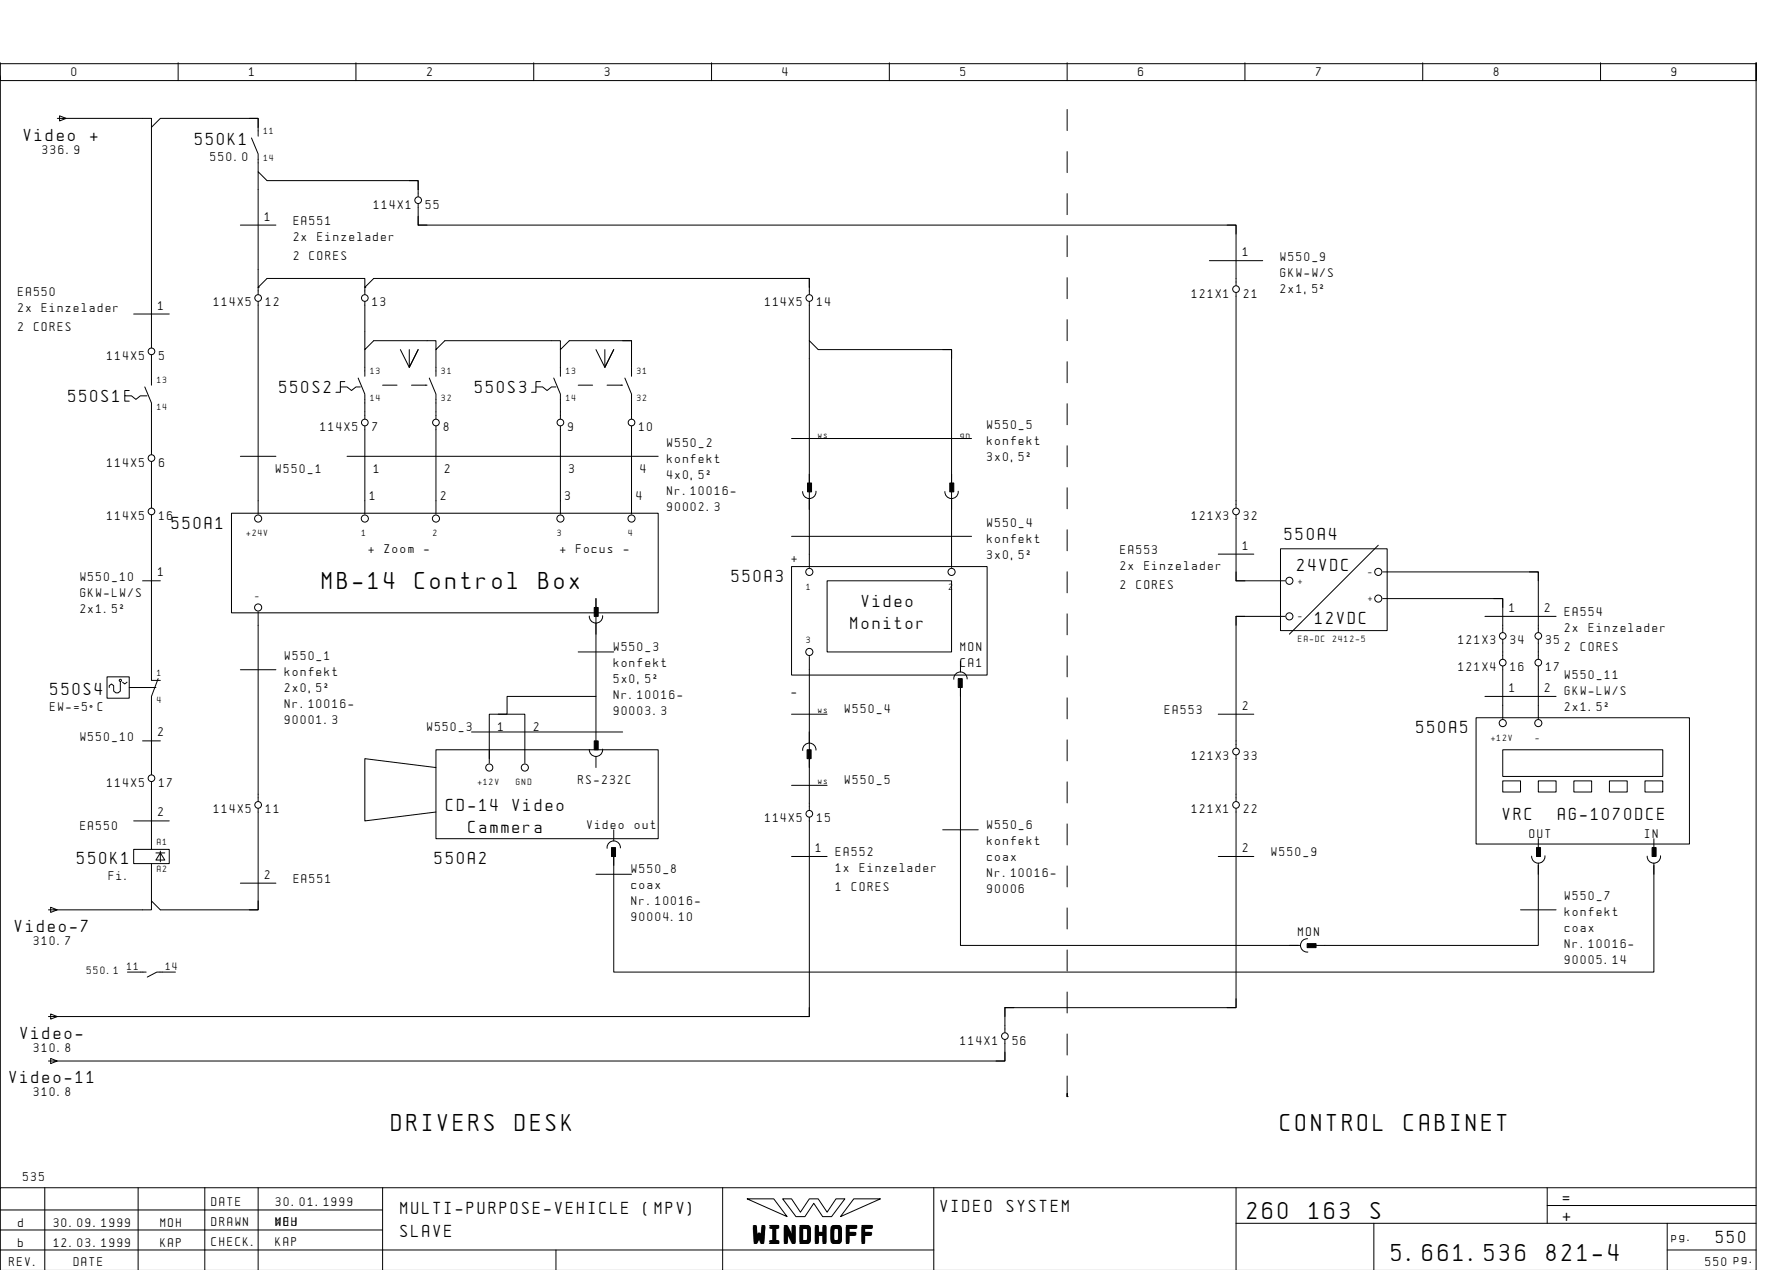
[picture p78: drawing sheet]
<svg xmlns="http://www.w3.org/2000/svg" width="399mm" height="286mm" viewBox="0 0 399 286" stroke-linecap="round" stroke-linejoin="round" font-family="sans-serif">
<defs><g id="words">
<g font-size="4.4">
<text x="72.5" y="132.4">MB-14</text>
<text x="93.4" y="132.4">Control</text>
<text x="121.2" y="132.4">Box</text>
<text x="88.1" y="254.4">DRIVERS</text>
<text x="115.9" y="254.4">DESK</text>
<text x="288.1" y="254.4">CONTROL</text>
<text x="315.9" y="254.4">CABINET</text>
<text x="280.6" y="274.1">260</text>
<text x="294.5" y="274.1">163</text>
<text x="308.4" y="274.1">S</text>
<text x="169.5" y="279.3">WINDHOFF</text>
<text x="313.1" y="283.6">5.661.536</text>
<text x="347.9" y="283.6">821-4</text>
</g>
<g font-size="3.1">
<text x="5.4" y="31.6">Video</text>
<text x="20.3" y="31.6">+</text>
<text x="43.9" y="32.6">550K1</text>
<text x="62.9" y="88.4">550S2</text>
<text x="106.9" y="88.4">550S3</text>
<text x="15.4" y="90.4">550S1</text>
<text x="38.6" y="118.9">550A1</text>
<text x="289.1" y="121.4">550A4</text>
<text x="164.6" y="130.9">550A3</text>
<text x="291.9" y="128.4">24VDC</text>
<text x="193.9" y="136.4">Video</text>
<text x="191.4" y="141.4">Monitor</text>
<text x="295.9" y="140.4">12VDC</text>
<text x="11.4" y="156.4">550S4</text>
<text x="318.6" y="164.9">550A5</text>
<text x="100.4" y="182.4">CD-14</text>
<text x="115.3" y="182.4">Video</text>
<text x="338.1" y="184.4">VRC</text>
<text x="350.5" y="184.4">AG-1070DCE</text>
<text x="105.4" y="187.4">Cammera</text>
<text x="17.4" y="194.4">550K1</text>
<text x="97.9" y="194.4">550A2</text>
<text x="3.4" y="209.6">Video-7</text>
<text x="4.6" y="233.6">Video-</text>
<text x="2.1" y="243.6">Video-11</text>
<text x="90.1" y="273.1">MULTI-PURPOSE-VEHICLE</text>
<text x="144.8" y="273.1">(MPV)</text>
<text x="211.6" y="272.6">VIDEO</text>
<text x="226.5" y="272.6">SYSTEM</text>
<text x="351.6" y="270.6">=</text>
<text x="351.6" y="274.6">+</text>
<text x="90.1" y="278.1">SLAVE</text>
<text x="386.1" y="279.6">550</text>
</g>
<g font-size="2.3">
<text x="16.1" y="17.1">0</text>
<text x="56.1" y="17.1">1</text>
<text x="96.1" y="17.1">2</text>
<text x="136.1" y="17.1">3</text>
<text x="176.1" y="17.1">4</text>
<text x="216.1" y="17.1">5</text>
<text x="256.1" y="17.1">6</text>
<text x="296.1" y="17.1">7</text>
<text x="336.1" y="17.1">8</text>
<text x="376.1" y="17.1">9</text>
<text x="9.6" y="34.6">336.9</text>
<text x="47.4" y="36.1">550.0</text>
<text x="84.1" y="46.9">114X1</text>
<text x="95.8" y="46.9">55</text>
<text x="59.6" y="49.6">1</text>
<text x="66.1" y="50.6">EA551</text>
<text x="66.1" y="54.2">2x</text>
<text x="66.1" y="58.4">2</text>
<text x="69.7" y="58.4">CORES</text>
<text x="71.4" y="54.2">Einzelader</text>
<text x="279.6" y="57.6">1</text>
<text x="288.1" y="58.6">W550_9</text>
<text x="288.1" y="62.2">GKW-W/S</text>
<text x="288.1" y="65.8">2x1,5˝</text>
<text x="4.1" y="66.6">EA550</text>
<text x="4.1" y="70.2">2x</text>
<text x="9.4" y="70.2">Einzelader</text>
<text x="35.6" y="69.6">1</text>
<text x="48.1" y="68.9">114X5</text>
<text x="59.8" y="68.9">12</text>
<text x="83.8" y="68.9">13</text>
<text x="172.1" y="68.9">114X5</text>
<text x="183.8" y="68.9">14</text>
<text x="268.1" y="66.9">121X1</text>
<text x="279.8" y="66.9">21</text>
<text x="4.1" y="74.4">2</text>
<text x="7.7" y="74.4">CORES</text>
<text x="24.1" y="80.9">114X5</text>
<text x="35.8" y="80.9">5</text>
<text x="72.1" y="96.9">114X5</text>
<text x="83.8" y="96.9">7</text>
<text x="99.8" y="96.9">8</text>
<text x="127.8" y="96.9">9</text>
<text x="143.8" y="96.9">10</text>
<text x="150.1" y="100.4">W550_2</text>
<text x="222.1" y="96.4">W550_5</text>
<text x="222.1" y="100">konfekt</text>
<text x="24.1" y="104.9">114X5</text>
<text x="35.8" y="104.9">6</text>
<text x="62.1" y="106.4">W550_1</text>
<text x="84.1" y="106.4">1</text>
<text x="100.1" y="106.4">2</text>
<text x="128.1" y="106.4">3</text>
<text x="144.1" y="106.4">4</text>
<text x="150.1" y="104">konfekt</text>
<text x="150.1" y="107.6">4x0,5˝</text>
<text x="222.1" y="103.6">3x0,5˝</text>
<text x="83.2" y="112.4">1</text>
<text x="99.2" y="112.4">2</text>
<text x="127.2" y="112.4">3</text>
<text x="143.2" y="112.4">4</text>
<text x="150.1" y="111.2">Nr.10016-</text>
<text x="24.1" y="116.9">114X5</text>
<text x="35.8" y="116.9">16</text>
<text x="150.1" y="114.8">90002.3</text>
<text x="222.1" y="118.4">W550_4</text>
<text x="268.1" y="116.9">121X3</text>
<text x="279.8" y="116.9">32</text>
<text x="82.9" y="124.4">+</text>
<text x="86.5" y="124.4">Zoom</text>
<text x="95.4" y="124.4">-</text>
<text x="126" y="124.4">+</text>
<text x="129.6" y="124.4">Focus</text>
<text x="140.3" y="124.4">-</text>
<text x="222.1" y="122">konfekt</text>
<text x="222.1" y="125.6">3x0,5˝</text>
<text x="252.1" y="124.6">EA553</text>
<text x="279.6" y="123.6">1</text>
<text x="18.1" y="130.6">W550_10</text>
<text x="35.6" y="129.6">1</text>
<text x="178.1" y="126.4">+</text>
<text x="252.1" y="128.2">2x</text>
<text x="257.4" y="128.2">Einzelader</text>
<text x="18.1" y="134.2">GKW-LW/S</text>
<text x="18.1" y="137.8">2x1.5˝</text>
<text x="252.1" y="132.4">2</text>
<text x="255.7" y="132.4">CORES</text>
<text x="339.6" y="137.6">1</text>
<text x="347.6" y="137.6">2</text>
<text x="352.1" y="138.6">EA554</text>
<text x="352.1" y="142.2">2x</text>
<text x="357.4" y="142.2">Einzelader</text>
<text x="64.1" y="148.4">W550_1</text>
<text x="138.1" y="146.4">W550_3</text>
<text x="216.1" y="146.4">MON</text>
<text x="328.1" y="144.9">121X3</text>
<text x="339.8" y="144.9">34</text>
<text x="347.8" y="144.9">35</text>
<text x="352.1" y="146.4">2</text>
<text x="355.7" y="146.4">CORES</text>
<text x="64.1" y="152">konfekt</text>
<text x="64.1" y="155.6">2x0,5˝</text>
<text x="138.1" y="150">konfekt</text>
<text x="138.1" y="153.6">5x0,5˝</text>
<text x="216.1" y="150">CA1</text>
<text x="328.1" y="150.9">121X4</text>
<text x="339.6" y="155.6">1</text>
<text x="339.8" y="150.9">16</text>
<text x="347.6" y="155.6">2</text>
<text x="347.8" y="150.9">17</text>
<text x="352.1" y="152.6">W550_11</text>
<text x="11.3" y="159.9">EW-=5¯C</text>
<text x="64.1" y="159.2">Nr.10016-</text>
<text x="138.1" y="157.2">Nr.10016-</text>
<text x="138.1" y="160.8">90003.3</text>
<text x="178.1" y="156.4">-</text>
<text x="190.1" y="160.4">W550_4</text>
<text x="262.1" y="160.6">EA553</text>
<text x="279.6" y="159.6">2</text>
<text x="352.1" y="156.2">GKW-LW/S</text>
<text x="352.1" y="159.8">2x1.5˝</text>
<text x="18.1" y="166.6">W550_10</text>
<text x="35.6" y="165.6">2</text>
<text x="64.1" y="162.8">90001.3</text>
<text x="96.1" y="164.4">W550_3</text>
<text x="112.1" y="164.4">1</text>
<text x="120.1" y="164.4">2</text>
<text x="268.1" y="170.9">121X3</text>
<text x="279.8" y="170.9">33</text>
<text x="24.1" y="176.9">114X5</text>
<text x="35.8" y="176.9">17</text>
<text x="130.1" y="176.4">RS-232C</text>
<text x="190.1" y="176.4">W550_5</text>
<text x="35.6" y="183.6">2</text>
<text x="48.1" y="182.9">114X5</text>
<text x="59.8" y="182.9">11</text>
<text x="172.1" y="184.9">114X5</text>
<text x="183.8" y="184.9">15</text>
<text x="268.1" y="182.9">121X1</text>
<text x="279.8" y="182.9">22</text>
<text x="18.1" y="186.6">EA550</text>
<text x="132.1" y="186.4">Video</text>
<text x="142.8" y="186.4">out</text>
<text x="183.6" y="191.6">1</text>
<text x="222.1" y="186.4">W550_6</text>
<text x="222.1" y="190">konfekt</text>
<text x="279.6" y="191.6">2</text>
<text x="344.1" y="188.4">OUT</text>
<text x="370.1" y="188.4">IN</text>
<text x="24.5" y="197.9">Fi.</text>
<text x="59.6" y="197.6">2</text>
<text x="142.1" y="196.4">W550_8</text>
<text x="188.1" y="192.6">EA552</text>
<text x="188.1" y="196.2">1x</text>
<text x="193.4" y="196.2">Einzelader</text>
<text x="222.1" y="193.6">coax</text>
<text x="222.1" y="197.2">Nr.10016-</text>
<text x="286.1" y="192.6">W550_9</text>
<text x="66.1" y="198.6">EA551</text>
<text x="142.1" y="200">coax</text>
<text x="142.1" y="203.6">Nr.10016-</text>
<text x="188.1" y="200.4">1</text>
<text x="191.7" y="200.4">CORES</text>
<text x="222.1" y="200.8">90006</text>
<text x="352.1" y="202.4">W550_7</text>
<text x="142.1" y="207.2">90004.10</text>
<text x="352.1" y="206">konfekt</text>
<text x="352.1" y="209.6">coax</text>
<text x="7.6" y="212.6">310.7</text>
<text x="292.1" y="210.4">MON</text>
<text x="352.1" y="213.2">Nr.10016-</text>
<text x="352.1" y="216.8">90005.14</text>
<text x="7.6" y="236.6">310.8</text>
<text x="216.1" y="234.9">114X1</text>
<text x="227.8" y="234.9">56</text>
<text x="7.6" y="246.6">310.8</text>
<text x="5.2" y="265.6">535</text>
<text x="47.6" y="271.1">DATE</text>
<text x="47.6" y="275.6">DRAWN</text>
<text x="62" y="275.6">MOH</text>
<text x="62.1" y="271.1">30.01.1999</text>
<text x="62.1" y="275.6">WEJ</text>
<text x="4.1" y="276">d</text>
<text x="4.1" y="280.4">b</text>
<text x="12.1" y="276">30.09.1999</text>
<text x="12.1" y="280.4">12.03.1999</text>
<text x="36.1" y="276">MOH</text>
<text x="36.1" y="280.4">KAP</text>
<text x="47.6" y="280.1">CHECK.</text>
<text x="62" y="280.1">KAP</text>
<text x="376.1" y="279.1">pg.</text>
<text x="2.1" y="284.6">REV.</text>
<text x="16.6" y="284.6">DATE</text>
<text x="383.7" y="284.6">550 pg.</text>
</g>
<g font-size="1.9">
<text x="19.5" y="219.1">550.1</text>
<text x="28.6" y="218.1">11</text>
<text x="37.3" y="218.1">14</text>
</g>
<g font-size="1.6">
<text x="59.4" y="30.1">11</text>
<text x="59.4" y="36.1">14</text>
<text x="35.4" y="86.1">13</text>
<text x="83.4" y="84.1">13</text>
<text x="99.4" y="84.1">31</text>
<text x="127.4" y="84.1">13</text>
<text x="143.4" y="84.1">31</text>
<text x="35.4" y="92.1">14</text>
<text x="83.4" y="90.1">14</text>
<text x="99.4" y="90.1">32</text>
<text x="127.4" y="90.1">14</text>
<text x="143.4" y="90.1">32</text>
<text x="184.1" y="98.4">ws</text>
<text x="216.1" y="98.4">gn</text>
<text x="55.5" y="120.6">+24V</text>
<text x="81.4" y="120.6">1</text>
<text x="97.4" y="120.6">2</text>
<text x="125.4" y="120.6">3</text>
<text x="141.4" y="120.6">4</text>
<text x="292.1" y="131.3">+</text>
<text x="307.8" y="129.3">-</text>
<text x="57.4" y="134.6">-</text>
<text x="181.4" y="132.6">1</text>
<text x="213.4" y="132.6">2</text>
<text x="307.8" y="135.3">+</text>
<text x="292.1" y="139.3">-</text>
<text x="181.4" y="144.6">3</text>
<text x="292.1" y="144.4">EA-DC</text>
<text x="299.8" y="144.4">2412-5</text>
<text x="35.4" y="152.1">1</text>
<text x="35.4" y="158.1">4</text>
<text x="184.1" y="160.4">ws</text>
<text x="335.5" y="166.6">+12V</text>
<text x="345.4" y="166.6">-</text>
<text x="107.5" y="176.6">+12V</text>
<text x="116.1" y="176.6">GND</text>
<text x="184.1" y="176.4">ws</text>
<text x="35.4" y="190.1">A1</text>
<text x="35.4" y="196.1">A2</text>
</g>
</g></defs>
<g fill="none" stroke="#000" stroke-width=".22">
<path d="M.1 14.1v4h395v-4v271.6M.1 17.1v250M.1 14.3h395M40.1 14.1v4M80.1 14.1v4M120.1 14.1v4M160.1 14.1v4M200.1 14.1v4M240.1 14.1v4M280.1 14.1v4M320.1 14.1v4M360.1 14.1v4"/>
<path d="M12.9 26.6h21.2v2l2-2h22v2M13.4 26l1.5 .6-1.5 .6zM34.1 28.6v49.6M56.1 26.6h2v2M56.6 31l1.5 3.6v4M58.1 28.6v2M240.1 24.6v4.8M240.1 34.1v4.7M54.1 50.6h8M92.1 40.6h2v2M94.1 45.8v4.8h184v13.6M94.1 42.6v1.6"/>
<path d="M94.1 48.6v2h2M94.1 42.6v-2h-34l-2-2v26l2-2h22v2l2-2h98v2M240.1 43.5v4.8M240.1 53v4.7M272.1 58.6h12M276.1 50.6h2v2M30.1 70.6h8M34.1 79.8v6.8M58.1 64.6h.1M58.1 64.6v1.6M58.1 67.8v47.8M82.1 64.6h.1"/>
<path d="M82.1 78.6v6M82.1 67.8v10.8l2-2h14v2l2-2h26v2l2-2h14v8M82.1 64.6v1.6M90.1 78.6l2 4 2-4-2 4v-4M98.1 78.6v6M126.1 78.6v6M134.1 78.6l2 4 2-4-2 4v-4M140.1 76.6h2v2M180.1 62.6h2v2M182.1 64.6v1.6M182.1 67.8v8.8M212.1 78.6h2v2"/>
<path d="M240.1 62.5v4.7M240.1 71.9v4.7M278.1 65.8v48.4M28.1 89v1.2h1M29.1 87.8h-1v1.2h1.5l1 .8 1-.8h1.5M32.6 87l1.5 3.6v11.6M76.6 87h1.5l1 .8 1-.8h1M77.6 85.8h-1v2.4h-1M80.6 85l1.5 3.6v5.6M82.1 95.8v19.8M86.1 86.6h3.2M92.6 86.6h3.5"/>
<path d="M96.6 85l1.5 3.6v5.6M98.1 95.8v19.8M120.6 87h1.5l1 .8 1-.8h1M121.6 85.8h-1v2.4h-1M124.6 85l1.5 3.6v5.6M126.1 95.8v19.8M130.1 86.6h3.2M136.6 86.6h3.5M140.6 85l1.5 3.6v5.6M142.1 95.8v19.8M178.1 98.6h40.5M240.1 81.4v4.7"/>
<path d="M240.1 90.8v4.7M34.1 115.8v37.2h2M34.1 103.8v10.4M52.1 115.4h96v22.4h-96zM54.1 102.6h8M78.1 102.6h70M183.6 110.5a1.5 1.5 0 0 1-1.5 1.6 1.5 1.5 0 0 1-1.5-1.6M214.1 106.6v2M214.1 112.1v2.5M215.6 110.5a1.5 1.5 0 0 1-1.5 1.6 1.5 1.5 0 0 1-1.5-1.6M240.1 100.3v4.7M240.1 109.7v4.7"/>
<path d="M240.1 119.1v4.8M278.1 115.8v14.8h11M32.1 130.6h4M58.1 137.6v42.6M134.1 136.6v-2v32M135.6 138.5a1.5 1.5 0 0 1-1.5 1.6 1.5 1.5 0 0 1-1.5-1.6M178.1 127.4h44v24.4h-44zM178.1 120.6h40.5M182.1 127.6v-51l2 2h30v49M186.1 130.6h28v16h-28zM240.1 128.6v4.7M240.1 138v4.8"/>
<path d="M274.1 124.6h8M278.1 128.6v2h2M280.1 138.6h-2v2M288.1 123.4h24v18.4h-24zM289.1 138.6h-11v29.6M310.1 122.6l-20 20M311.1 134.6h27v7.6M311.1 128.6h35v13.6M334.1 138.6h16M336.1 134.6h2v2M344.1 128.6h2v2M27.1 153.4v2l-.5 .4h-.5l-.5-.4v-1.2l-.5-.4-.5 .4v.4"/>
<path d="M27.6 153.4l.5 .4 .5-.4M35.1 154.6h-6v-2.4h-5v4.8h5v-2.4M35.6 152.6l-1.5 4v17.6M54.1 150.6h8M130.1 146.6h8M134.1 140.1v2.5M134.1 156.6h-20v4h-4v10M182.1 147.6v34.6M216.1 156.6v-2v58h76M216.1 148.6v2.5M217.6 152.7a1.5 1.5 0 0 0-1.6-1.6 1.5 1.5 0 0 0-1.4 1.7M240.1 147.5v4.7"/>
<path d="M240.1 157v4.7M334.1 156.6h16M338.1 143.8v4.4M338.1 149.8v11.8M346.1 143.8v4.4M346.1 149.8v11.8M32.1 166.6h4M34.1 175.8v15.2h-4v3.2h8v-3.2h-4M98.1 168.6h50v20h-50zM98.1 172.6l-16-2v14l16-2M106.1 164.6h34M110.1 168.6v3"/>
<path d="M112.1 160.6h6v11M134.1 170.1v2.5M135.6 168.5a1.5 1.5 0 0 1-1.5 1.6 1.5 1.5 0 0 1-1.5-1.6M178.1 160.6h8M178.1 176.6h8M183.6 168.7a1.5 1.5 0 0 0-1.6-1.6 1.5 1.5 0 0 0-1.4 1.7M240.1 166.4v4.7M240.1 175.9v4.7M274.1 160.6h8M278.1 169.8v10.4M332.1 161.4h48v28.4h-48zM338.1 168.6h36v6h-36z"/>
<path d="M338.1 175.6h4v2.5h-4zM346.1 175.6h4v2.5h-4zM354.1 175.6h4v2.5h-4zM362.1 175.6h4v2.5h-4zM370.1 175.6h4v2.5h-4zM30.1 184.6h8M34.1 194.2v8.4M35.1 191.8h2M36.1 191.8l1 1.6h-2zM36.1 191.4v2.4M54.1 198.6h8M58.1 181.8v22.8h-22l-2-2v2h-23.2"/>
<path d="M134.1 196.6h8M138.1 186.6v2.5M139.6 190.7a1.5 1.5 0 0 0-1.6-1.6 1.5 1.5 0 0 0-1.4 1.7M178.1 192.6h8M182.1 183.8v44.8h-170M212.1 186.6h8M240.1 185.3v4.7M240.1 194.8v4.7M274.1 192.6h8M278.1 181.8v44.8h-52v5.6M346.1 188.6v2M346.1 194.1v2.5"/>
<path d="M346.1 194.6v18h-50M347.6 192.5a1.5 1.5 0 0 1-1.5 1.6 1.5 1.5 0 0 1-1.5-1.6M372.1 194.6v24h-234v-26v2M372.1 188.6v2M372.1 194.1v2.5M373.6 192.5a1.5 1.5 0 0 1-1.5 1.6 1.5 1.5 0 0 1-1.5-1.6M11.4 204l1.5 .6-1.5 .6zM28.7 218.6h4.2M39.5 218.6h-4.2l-2.2 1.2M58.1 202.6v2h-2M240.1 204.2v4.7M240.1 213.6v4.8"/>
<path d="M290.1 212.6h2.5M294.2 211.1a1.5 1.5 0 0 0-1.6 1.6 1.5 1.5 0 0 0 1.6 1.4M342.1 204.6h8M10.9 228.6h1.9M10.9 238.6h1.9M11.4 228l1.5 .6-1.5 .6zM11.4 238l1.5 .6-1.5 .6zM182.1 226.6v2h-2M226.1 236.6v2h-2M226.1 233.8v4.8h-214M228.1 226.6h-2v2M240.1 223.1v4.7"/>
<path d="M240.1 232.5v4.8M278.1 224.6v2h-2M240.1 242v4.6v-.7M240.1 246.6h.1M10.1 267.1v18.5M31.1 267.1v18.5M46.1 267.1v18.6M58.1 267.1v18.6M86.1 272.1h-86M86.1 276.6h-86M86.1 267.1v18.6M162.6 267.1v18.6"/>
<path d="M168.1 269.6h6l3 4zM176.1 269.6h2l2 3 2-3h2l2 3 2-3h2l-3 4h-2l-2-3-2 3h-2zM192.1 269.6h6l-9 4zM210.1 267.1v18.6M278.1 275.1h117M278.1 267.1v18.6M309.1 275.1v10.6M348.1 271.1h47M348.1 267.1v8M375.1 275.1v10.6M395.1 267.1h-395v18.6M125.1 281.1v4.6"/>
<path d="M210.1 281.1h-210M375.1 281.1h20"/>
<circle cx="94.1" cy="45" r=".75"/>
<circle cx="34.1" cy="79" r=".75"/>
<circle cx="58.1" cy="67" r=".75"/>
<circle cx="82.1" cy="67" r=".75"/>
<circle cx="182.1" cy="67" r=".75"/>
<circle cx="278.1" cy="65" r=".75"/>
<circle cx="82.1" cy="95" r=".75"/>
<circle cx="98.1" cy="95" r=".75"/>
<circle cx="126.1" cy="95" r=".75"/>
<circle cx="142.1" cy="95" r=".75"/>
<circle cx="34.1" cy="115" r=".75"/>
<circle cx="34.1" cy="103" r=".75"/>
<circle cx="58.1" cy="116.6" r=".8"/>
<circle cx="82.1" cy="116.6" r=".8"/>
<circle cx="98.1" cy="116.6" r=".8"/>
<circle cx="126.1" cy="116.6" r=".8"/>
<circle cx="142.1" cy="116.6" r=".8"/>
<circle cx="278.1" cy="115" r=".75"/>
<circle cx="58.1" cy="136.6" r=".8"/>
<circle cx="182.1" cy="128.6" r=".8"/>
<circle cx="214.1" cy="128.6" r=".8"/>
<circle cx="290.1" cy="138.6" r=".8"/>
<circle cx="290.1" cy="130.6" r=".8"/>
<circle cx="310.1" cy="134.6" r=".8"/>
<circle cx="310.1" cy="128.6" r=".8"/>
<circle cx="27.1" cy="153" r=".25"/>
<circle cx="182.1" cy="146.6" r=".8"/>
<circle cx="338.1" cy="149" r=".75"/>
<circle cx="338.1" cy="143" r=".75"/>
<circle cx="346.1" cy="149" r=".75"/>
<circle cx="346.1" cy="143" r=".75"/>
<circle cx="34.1" cy="175" r=".75"/>
<circle cx="110.1" cy="172.6" r=".8"/>
<circle cx="118.1" cy="172.6" r=".8"/>
<circle cx="278.1" cy="169" r=".75"/>
<circle cx="338.1" cy="162.6" r=".8"/>
<circle cx="346.1" cy="162.6" r=".8"/>
<circle cx="58.1" cy="181" r=".75"/>
<circle cx="182.1" cy="183" r=".75"/>
<circle cx="278.1" cy="181" r=".75"/>
<circle cx="226.1" cy="233" r=".75"/>
</g>
<path d="M181.7 108.6h.9v2h-.9zM213.7 108.6h.9v2h-.9zM133.7 136.6h.9v2h-.9zM215.6 152.6h.9v2h-.9zM133.7 166.6h.9v2h-.9zM181.6 168.6h.9v2h-.9zM137.6 190.6h.9v2h-.9zM345.7 190.6h.9v2h-.9zM371.7 190.6h.9v2h-.9zM294.1 212.2h2v.9h-2z" fill="#000" stroke="#000" stroke-width=".22"/>
<use href="#words"/>
</svg>
